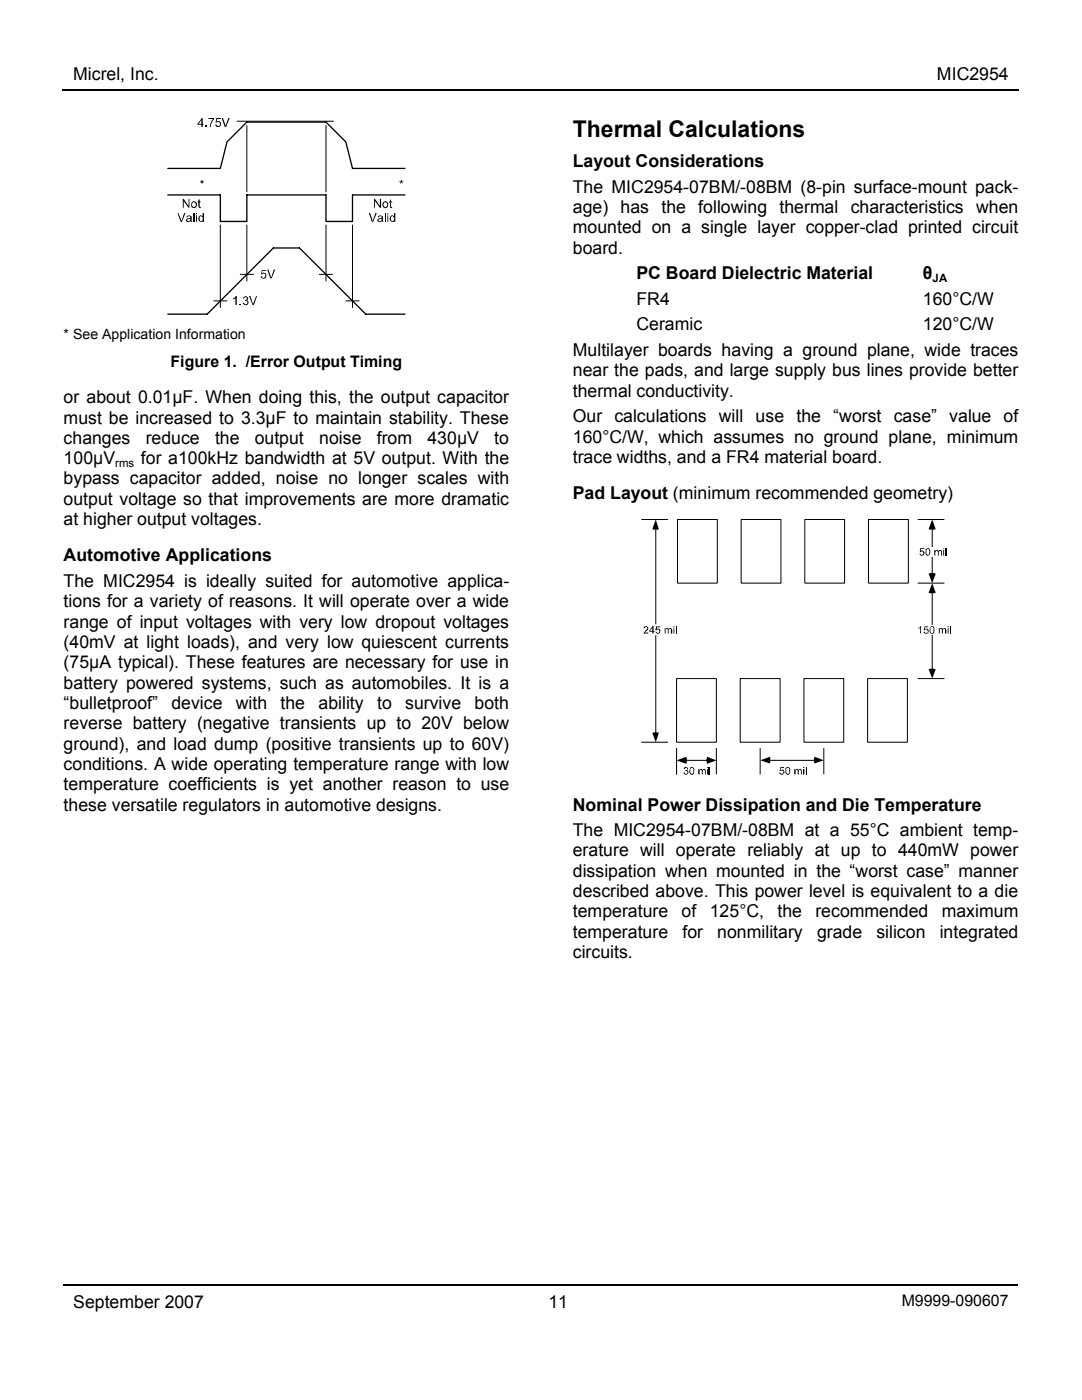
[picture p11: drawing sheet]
<svg xmlns="http://www.w3.org/2000/svg" width="216mm" height="279mm" viewBox="0 0 216 279" stroke-linecap="round" stroke-linejoin="round" font-family="sans-serif">
<defs><g id="words">
<text font-size="4.6" x="114.3" y="27.3">Thermal Calculations</text>
<g font-size="3.5">
<text x="14.6" y="16">Micrel, Inc.</text>
<text x="187" y="16">MIC2954</text>
<text x="114.3" y="33.4">Layout Considerations</text>
<text x="114.3" y="38.4">The MIC2954-07BM/-08BM (8-pin surface-mount pack-</text>
<text x="114.3" y="42.5">age) has the following thermal characteristics when</text>
<text x="114.3" y="46.6">mounted on a single layer copper-clad printed circuit</text>
<text x="114.3" y="50.6">board.</text>
<text x="127" y="55.8">PC Board Dielectric Material</text>
<text x="184.1" y="55.8">θ</text>
<text x="127" y="60.9">FR4</text>
<text x="127" y="66">Ceramic</text>
<text x="184.1" y="60.9">160°C/W</text>
<text x="184.2" y="66">120°C/W</text>
<text x="114.3" y="71.1">Multilayer boards having a ground plane, wide traces</text>
<text x="114.3" y="75.1">near the pads, and large supply bus lines provide better</text>
<text x="12.7" y="80.5">or about 0.01µF. When doing this, the output capacitor</text>
<text x="114.3" y="79.2">thermal conductivity.</text>
<text x="12.7" y="84.5">must be increased to 3.3µF to maintain stability. These</text>
<text x="12.7" y="88.6">changes</text>
<text x="29.1" y="88.6">reduce</text>
<text x="42.9" y="88.6">the</text>
<text x="50.8" y="88.6">output</text>
<text x="63.7" y="88.6">noise</text>
<text x="75.2" y="88.6">from</text>
<text x="85.3" y="88.6">430µV</text>
<text x="98.6" y="88.6">to</text>
<text x="114.3" y="84.3">Our calculations will use the “worst case” value of</text>
<text x="114.3" y="88.4">160°C/W, which assumes no ground plane, minimum</text>
<text x="12.7" y="92.6">100µV</text>
<text x="28.1" y="92.6">for a100kHz bandwidth at 5V output. With the</text>
<text x="114.3" y="92.4">trace widths, and a FR4 material board.</text>
<text x="12.7" y="96.7">bypass capacitor added, noise no longer scales with</text>
<text x="12.7" y="100.8">output voltage so that improvements are more dramatic</text>
<text x="114.3" y="99.7">Pad Layout (minimum recommended geometry)</text>
<text x="12.7" y="104.8">at higher output voltages.</text>
<text x="12.7" y="112.1">Automotive Applications</text>
<text x="12.7" y="117.1">The MIC2954 is ideally suited for automotive applica-</text>
<text x="12.7" y="121.2">tions for a variety of reasons. It will operate over a wide</text>
<text x="12.7" y="125.3">range of input voltages with very low dropout voltages</text>
<text x="12.7" y="129.3">(40mV at light loads), and very low quiescent currents</text>
<text x="12.7" y="133.4">(75µA typical). These features are necessary for use in</text>
<text x="12.7" y="137.4">battery powered systems, such as automobiles. It is a</text>
<text x="12.7" y="141.5">“bulletproof”</text>
<text x="34.2" y="141.5">device</text>
<text x="47" y="141.5">with</text>
<text x="56" y="141.5">the</text>
<text x="63.6" y="141.5">ability</text>
<text x="75.2" y="141.5">to</text>
<text x="80.9" y="141.5">survive</text>
<text x="94.7" y="141.5">both</text>
<text x="12.7" y="145.5">reverse battery (negative transients up to 20V below</text>
<text x="12.7" y="149.6">ground), and load dump (positive transients up to 60V)</text>
<text x="12.7" y="153.6">conditions. A wide operating temperature range with low</text>
<text x="12.7" y="157.7">temperature coefficients is yet another reason to use</text>
<text x="12.7" y="161.8">these versatile regulators in automotive designs.</text>
<text x="114.3" y="161.8">Nominal Power Dissipation and Die Temperature</text>
<text x="114.3" y="166.9">The MIC2954-07BM/-08BM at a 55°C ambient temp-</text>
<text x="114.3" y="170.9">erature will operate reliably at up to 440mW power</text>
<text x="114.3" y="175">dissipation when mounted in the “worst case” manner</text>
<text x="114.3" y="179">described above. This power level is equivalent to a die</text>
<text x="114.3" y="183.1">temperature</text>
<text x="136" y="183.1">of</text>
<text x="141.6" y="183.1">125°C,</text>
<text x="155.1" y="183.1">the</text>
<text x="162.7" y="183.1">recommended</text>
<text x="187.9" y="183.1">maximum</text>
<text x="114.3" y="187.1">temperature</text>
<text x="114.3" y="191.2">circuits.</text>
<text x="136.2" y="187.1">for</text>
<text x="143.1" y="187.1">nonmilitary</text>
<text x="163" y="187.1">grade</text>
<text x="174.9" y="187.1">silicon</text>
<text x="187.5" y="187.1">integrated</text>
<text x="14.6" y="261">September 2007</text>
<text x="109.4" y="261">11</text>
</g>
<g font-size="3.2">
<text x="34" y="73.3">Figure 1. /Error Output Timing</text>
<text x="179.9" y="260.7">M9999-090607</text>
</g>
<text font-size="2.8" x="12.7" y="67.6">* See Application Information</text>
<g font-size="2.3">
<text x="186.1" y="56.3">JA</text>
<text x="23" y="93.2">rms</text>
</g>
</g></defs>
<path d="M12.4 18h190.8M12.7 256.5h190.4" fill="none" stroke="#000" stroke-width=".34"/>
<path d="M33.5 33.6h10.5l1.3-5.3 4-3.9h15.7l4 3.9 1.3 5.3h10.5M33.5 38.9h10.5v5.3h5.3v-5.3h15.7v5.3h5.3v-5.3h10.5M33.5 62.7h7.8l13.2-13.2h5.3l13.2 13.2h7.8" fill="none" stroke="#000" stroke-width=".26"/>
<path d="M47.3 24.2h19.2M49.3 25.1v13.2M65 25.1v13.2M44 44.9v16.5M47.9 54.8h2.7M49.3 44.9v11.2M63.7 54.8h2.7M65 44.9v11.2M70.3 44.9v16.5M42.7 60h2.6M69 60h2.6" fill="none" stroke="#000" stroke-width=".2"/>
<g fill="#000">
<path d="M40.2 35.9h.2v.3l.2-.1 .1 .2h-.3l.2 .2-.2 .1-.1-.3-.1 .3-.2-.1 .2-.2h-.3l.1-.2 .3 .1zM41 25.1h.2v.2h-.2zM41.6 23.6h1.1l-.6 1.2-.1 .5h-.1l.1-.5 .5-1.1h-.9zM43.2 23.6h.9v.1h-.8l-.1 .6 .6-.1 .3 .2v.6l-.3 .3h-.7l-.2-.4 .3-.1 .1 .3h.2l.4-.2-.1-.5h-.8zM44.2 23.6h.3l.5 1.5 .6-1.5h.2l-.7 1.7h-.2zM79.8 36.1l.2 .1v-.3h.2v.3l.3-.1v.2h-.3l.2 .2-.1 .1-.2-.3-.2 .3-.1-.1 .2-.2h-.3zM35.4 42.5h.2l.6 1.6 .5-1.6h.3l-.7 1.8h-.3zM36.5 39.7h.2l.9 1.4v-1.4h.2v1.8h-.2l-.9-1.4v1.4h-.2zM38.5 42.5h.3v1.8h-.3zM39.6 39.9l.2-.1v.4h.2v.2h-.2v.9h.2l.1 .2-.2 .1-.3-.2v-.3zM46.5 59.5l.4-.1 .2-.3h.1v1.8h-.2v-1.4l-.5 .3zM52.3 53.9h.7v.2h-.7v.4l.3-.1 .4 .2 .1 .6a.59 .59 0 0 1-.6 .4 .59 .59 0 0 1-.5-.5h.3v.3l.3 .1a.46 .46 0 0 0 .4-.5 .46 .46 0 0 0-.4-.4l-.5 .2z"/>
<path d="M53.3 53.8h.3l.5 1.6 .5-1.6h.3l-.7 1.8h-.3zM73.6 42.5h.3l.5 1.6 .5-1.6h.3l-.7 1.8h-.3zM74.7 39.7h.1l1 1.4v-1.4h.3v1.8h-.3l-1-1.4v1.4h-.1zM76.8 42.5h.1v1.8h-.1zM77.8 39.9l.2-.1v.4h.3v.2h-.3v.9h.3v.2l-.2 .1-.3-.2v-1h-.2v-.2h.2zM47.9 60.7h.2v.2h-.2zM48.6 59.4a.48 .48 0 0 1 .7-.2 .48 .48 0 0 1 0 .8h.2l.1 .4a.57 .57 0 0 1-.6 .5 .57 .57 0 0 1-.5-.5l.5 .4 .4-.3v-.3l-.2-.2h-.4l.5-.3-.1-.3-.2-.1-.4 .3-.1-.1zM49.7 59.1h.3l.5 1.6 .6-1.6h.2l-.6 1.8h-.3z"/>
<path d="M40.3 23.6l-.9 1.3h.8v.4h.2v-.4h.2v-.2h-.2v-1.1zM40.2 23.9v.8h-.6z"/>
<path d="M37.3 43.1l-.1 .3 .5-.3 .3 .1v.3l-.7 .2-.2 .4 .3 .2h.4l.2-.2 .1 .2h.2l-.1-1.2a.67 .67 0 0 0-.9 0zM37.4 43.8l.6-.1-.2 .4h-.4z"/>
<path d="M38.3 40.3l-.1 .3v.5a.57 .57 0 0 0 .5 .4 .57 .57 0 0 0 .5-.3 .63 .63 0 0 0 0-.8 .63 .63 0 0 0-.9-.1zM38.4 40.5a.45 .45 0 0 1 .7 .1 .45 .45 0 0 1-.2 .7l-.2 .1-.3-.2z"/>
<path d="M39.1 42.5v.3h.2v-.3zM39.1 43v1.3h.2v-1.3z"/>
<path d="M39.8 43.1a.68 .68 0 0 0-.2 .8 .68 .68 0 0 0 .8 .4v-.2v.2h.3v-1.8h-.3v.6l-.3-.1zM40 43.1l.4 .3v.4l-.1 .3h-.3l-.2-.3v-.4z"/>
<path d="M75.4 43.1v.3l.5-.3 .3 .1v.3l-.8 .2-.1 .2 .1 .2 .1 .2h.5l.2-.2v.2h.3l-.2-1.2a.67 .67 0 0 0-.9 0zM75.5 43.8l.7-.1v.2l-.2 .2h-.4z"/>
<path d="M76.5 40.3l-.2 .3v.5a.57 .57 0 0 0 .5 .4 .57 .57 0 0 0 .6-.3 .62 .62 0 0 0-.1-.8 .62 .62 0 0 0-.8-.1zM76.6 40.5l.3-.2a.57 .57 0 0 1 .4 .6 .57 .57 0 0 1-.4 .5 .68 .68 0 0 1-.3-.9z"/>
<path d="M77.3 42.5v.3h.2v-.3zM77.3 43v1.3h.2v-1.3z"/>
<path d="M78 43.1a.68 .68 0 0 0-.2 .8 .68 .68 0 0 0 .7 .4l.2-.2v.2h.2v-1.8h-.3v.6l-.3-.1zM78.2 43.1a.49 .49 0 0 1 .5 .5 .49 .49 0 0 1-.5 .5l-.2-.3v-.4z"/>
</g>
<path d="M135.2 103.7h7.9v12.7h-7.9z" fill="#fff"/>
<path d="M135.2 103.7h7.9v12.7h-7.9z" fill="none" stroke="#000" stroke-width=".2"/>
<path d="M147.9 103.7h7.9v12.7h-7.9z" fill="#fff"/>
<path d="M147.9 103.7h7.9v12.7h-7.9z" fill="none" stroke="#000" stroke-width=".2"/>
<path d="M160.6 103.7h7.9v12.7h-7.9z" fill="#fff"/>
<path d="M160.6 103.7h7.9v12.7h-7.9z" fill="none" stroke="#000" stroke-width=".2"/>
<path d="M173.3 103.7h8v12.7h-8z" fill="#fff"/>
<path d="M173.3 103.7h8v12.7h-8z" fill="none" stroke="#000" stroke-width=".2"/>
<path d="M173.1 135.4h8v12.7h-8z" fill="#fff"/>
<path d="M173.1 135.4h8v12.7h-8z" fill="none" stroke="#000" stroke-width=".2"/>
<path d="M160.4 135.4h8v12.7h-8z" fill="#fff"/>
<path d="M160.4 135.4h8v12.7h-8z" fill="none" stroke="#000" stroke-width=".2"/>
<path d="M147.7 135.4h8v12.7h-8z" fill="#fff"/>
<path d="M147.7 135.4h8v12.7h-8z" fill="none" stroke="#000" stroke-width=".2"/>
<path d="M135 135.4h7.9v12.7h-7.9z" fill="#fff"/>
<g fill="none" stroke="#000" stroke-width=".2">
<path d="M128 103.7h5.2M130.9 105.7v40.5M183.2 103.7h5.2M183.2 116.4h5.2M186 105.7v8.7M186 118.4v15.1M135 135.4h7.9v12.7h-7.9zM183.2 135.4h5.2M128 148.1h5.2M135 149.4v5.2M137 151.7h4M142.9 149.4v5.1"/>
<path d="M151.7 149.4v5.1M153.7 151.7h8.8M164.4 149.4v5.1"/>
</g>
<g fill="#000">
<path d="M130.9 103.7l.6 1.9-.3 .1-1-.1z" fill-rule="evenodd"/>
<path d="M185.3 114.5l.4-.2h.7l.3 .2-.7 1.9z" fill-rule="evenodd"/>
<path d="M186 116.4l.7 1.9-1 .1-.4-.1z" fill-rule="evenodd"/>
<path d="M186 103.7l.7 1.9-1 .1-.4-.1z" fill-rule="evenodd"/>
<path d="M185.3 133.6a1.57 1.57 0 0 1 1.4 0l-.7 1.8z" fill-rule="evenodd"/>
<path d="M130.2 146.3a1.35 1.35 0 0 1 1.3 0l-.6 1.8z" fill-rule="evenodd"/>
<path d="M135 151.7l1.9-.7a1.57 1.57 0 0 1 0 1.4z" fill-rule="evenodd"/>
<path d="M141.1 151l1.8 .7-1.8 .7a1.41 1.41 0 0 1 0-1.4z" fill-rule="evenodd"/>
<path d="M151.7 151.7l1.9-.7v1.4z" fill-rule="evenodd"/>
<path d="M162.5 151l1.9 .7-1.9 .7a1.26 1.26 0 0 1 0-1.4z" fill-rule="evenodd"/>
</g>
<path d="M128 124.8h6.6v1.8h-6.6z" fill="#fff"/>
<path d="M128 124.8h6.6v1.8h-6.6z" fill="none" stroke="#fff" stroke-width=".35"/>
<g fill="#000">
<path d="M128.6 125l.3-.1 .4 .3a.98 .98 0 0 1-.6 1h.6v.2h-.9l.8-1-.3-.3-.2 .3h-.3zM130.9 125h.8v.2h-.6l-.1 .3h.5l.2 .2v.5a.5 .5 0 0 1-.5 .3 .5 .5 0 0 1-.4-.4l.5 .2 .3-.1-.2-.6h-.3l-.2 .2-.1-.1zM132.6 125.4h.2v.1l.1-.1h.4l.1 .1 .2-.1 .4 .1 .1 .9h-.2l-.1-.9h-.3l-.1 .9h-.2v-.9h-.3l-.1 .9h-.2zM134.8 124.9h.2v1.5h-.2zM136.6 153.1h.5l.2 .3-.2 .4a.45 .45 0 0 1 0 .7 .45 .45 0 0 1-.7-.3l.2-.1 .1 .3 .2 .1 .2-.1 .1-.3-.1-.2h-.3v-.2l.3-.1-.1-.4-.3 .1-.1 .2-.2-.1zM139.3 153.5h.2v.2l.3-.3 .4 .3 .4-.3 .2 .3v.9h-.1v-.8l-.2-.2-.2 .1-.1 .2v.7h-.2v-.7l-.2-.3-.2 .2v.8h-.3zM141.4 153.1h.2v1.5h-.2zM155.7 153.1h.7v.1h-.6l-.1 .5 .4-.1a.51 .51 0 0 1 .4 .6 .51 .51 0 0 1-.7 .4l-.3-.4h.2l.3 .3 .3-.1 .1-.3-.3-.3-.5 .1zM158.5 153.5h.1v.2l.4-.3 .4 .3 .2-.3 .2 .1 .2 .2v.9h-.2v-.8l-.2-.2-.2 .3v.7h-.2v-.7l-.2-.3-.3 .2v.8h-.2zM160.8 153.1h.2v1.5h-.2z"/>
<path d="M130.2 124.9l-.7 1.2h.7v.3h.2v-.3h.2v-.2h-.2v-1zM130.2 125.3v.6h-.5z"/>
<path d="M134.4 124.9v.3h.2v-.3zM134.4 125.4v1h.2v-1z"/>
<path d="M137.7 153.1a.94 .94 0 0 0 .3 1.5h.4l.1-.3a.8 .8 0 0 0-.5-1.2zM137.9 153.2h.3l.2 .3v.6l-.4 .4-.3-.4v-.6z"/>
<path d="M141.1 153.1v.1h.3v-.1zM141.1 153.5v1.1h.3v-1.1z"/>
<path d="M156.9 153.1l-.2 .3v.8l.5 .4h.3l.1-.3a.83 .83 0 0 0-.2-1.2zM157 153.3l.3-.1 .2 .3v.6l-.3 .4-.3-.4z"/>
<path d="M160.2 153.1v.1h.3v-.1zM160.2 153.5v1.1h.3v-1.1z"/>
</g>
<path d="M183.2 109.2h5.4v1.9h-5.4z" fill="#fff"/>
<g fill="#000">
<path d="M183.6 109.4h.8v.2h-.6l-.1 .3a.53 .53 0 0 1 .7 .3 .53 .53 0 0 1-.3 .7l-.5-.1-.1-.3h.1l.2 .2 .4-.1-.1-.5-.1-.1-.5 .2zM186.4 109.7h.2v.2l.4-.2 .2 .2 .6-.2 .1 .2v1h-.1l-.1-1-.3 .1-.1 .9h-.1v-.7l-.3-.3-.3 .4v.6h-.2zM188.7 109.4h.2v1.5h-.2z"/>
<path d="M184.8 109.5l-.1 .2v.9l.3 .3 .4-.1a1.02 1.02 0 0 0 0-1.4zM185 109.7l.1-.2 .3 .2 .1 .4-.1 .5-.2 .1-.4-.2z"/>
<path d="M188.2 109.4v.2h.2v-.2zM188.2 109.7v1.2h.2v-1.2z"/>
</g>
<path d="M182.7 124.8h6.7v1.8h-6.7z" fill="#fff"/>
<g fill="#000">
<path d="M183.3 125.4l.5-.5v1.5h-.2v-1.1l-.3 .2zM184.5 125h.7v.2h-.6l-.1 .3h.5l.3 .2v.5a.54 .54 0 0 1-.5 .3 .54 .54 0 0 1-.5-.3v-.1h.2l.3 .2h.2l.1-.1-.1-.6h-.4l-.1 .2-.2-.1zM187.3 125.4h.2v.1l.1-.1h.4l.1 .1 .2-.1 .4 .1 .1 .9h-.2l-.1-.9h-.3l-.1 .9h-.2v-.9h-.3l-.1 .9h-.2zM189.5 124.9h.1v1.5h-.1z"/>
<path d="M185.7 125a.85 .85 0 0 0-.3 .8 .85 .85 0 0 0 .6 .7l.3-.1 .1-.2v-.8a.48 .48 0 0 0-.7-.4zM185.7 125.2l.4-.1 .2 .3v.7l-.2 .2h-.3l-.1-.2z"/>
<path d="M189.1 124.9v.3h.2v-.3zM189.1 125.4v1h.2v-1z"/>
</g>
<use href="#words"/>
</svg>
